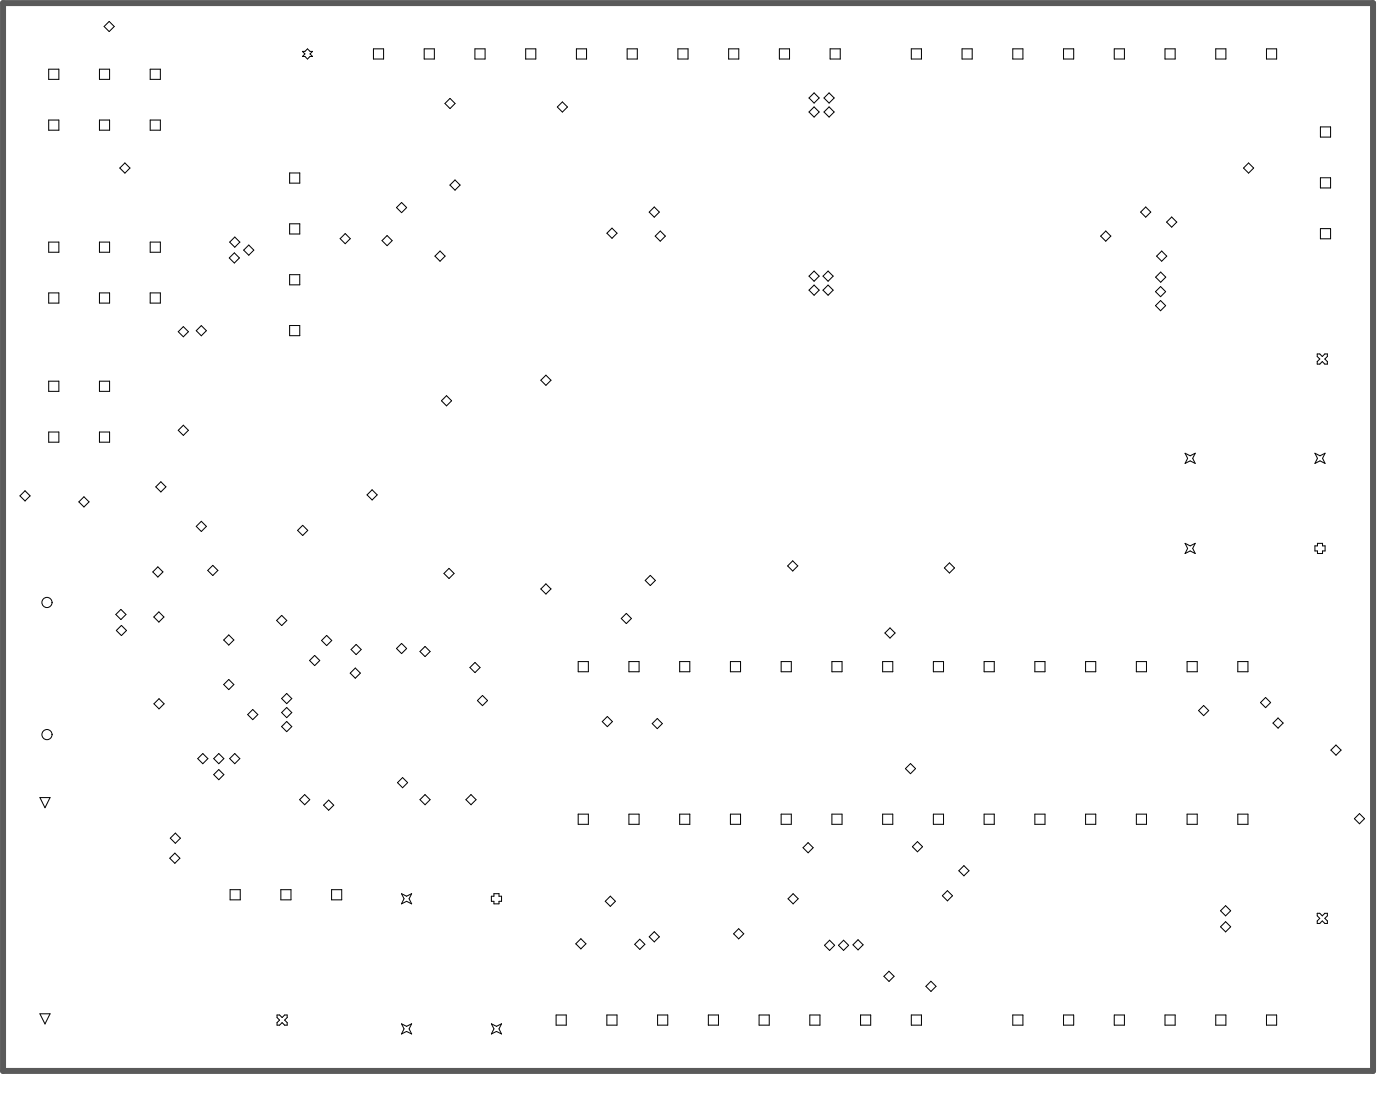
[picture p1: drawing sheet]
<svg xmlns="http://www.w3.org/2000/svg" width="233mm" height="183mm" viewBox="0 0 233 183" stroke-linecap="round" stroke-linejoin="round" font-family="sans-serif">
<path d="M.5 .5h228.2v177.7h-228.2z" fill="none" stroke="#5a5a5a" stroke-width="1"/>
<g fill="none" stroke="#000" stroke-width=".17">
<path d="M8.1 11.5h1.7v1.7h-1.7zM8.1 20h1.7v1.7h-1.7zM16.6 11.5h1.7v1.7h-1.7zM16.6 20h1.7v1.7h-1.7zM18.2 3.6l.8 .8-.8 .9-.9-.9zM25 11.5h1.7v1.7h-1.7zM25 20h1.7v1.7h-1.7zM50.4 8.6h.4l.4-.5 .4 .5h.5l-.5 .4 .5 .4h-.5l-.4 .4-.4-.4h-.4l.4-.4zM62.2 8.1h1.7v1.7h-1.7zM70.7 8.1h1.6v1.7h-1.6zM75 16.4l.8 .8-.8 .9-.9-.9zM79.1 8.1h1.7v1.7h-1.7z"/>
<path d="M87.6 8.1h1.6v1.7h-1.6zM93.7 17l.8 .8-.8 .9-.9-.9zM96 8.1h1.7v1.7h-1.7zM104.5 8.1h1.7v1.7h-1.7zM112.9 8.1h1.7v1.7h-1.7zM121.4 8.1h1.7v1.7h-1.7zM129.8 8.1h1.7v1.7h-1.7zM135.6 17.8l.8 .8-.8 .9-.8-.9zM135.6 15.5l.8 .8-.8 .9-.8-.9zM138.1 17.8l.8 .8-.8 .9-.9-.9zM138.1 15.5l.8 .8-.8 .9-.9-.9zM138.3 8.1h1.7v1.7h-1.7z"/>
<path d="M151.8 8.1h1.7v1.7h-1.7zM160.2 8.1h1.7v1.7h-1.7zM168.7 8.1h1.7v1.7h-1.7zM177.1 8.1h1.7v1.7h-1.7zM185.6 8.1h1.7v1.7h-1.7zM194 8.1h1.7v1.7h-1.7zM202.5 8.1h1.7v1.7h-1.7zM210.9 8.1h1.7v1.7h-1.7zM20.8 27.1l.8 .9-.8 .8-.8-.8zM39.1 39.5l.8 .8-.8 .8-.8-.8zM48.2 28.8h1.7v1.7h-1.7zM48.2 37.3h1.7v1.6h-1.7z"/>
<path d="M57.5 38.9l.8 .8-.8 .9-.8-.9zM64.5 39.2l.8 .8-.8 .9-.9-.9zM66.9 33.7l.8 .8-.8 .9-.9-.9zM75.8 30l.8 .8-.8 .8-.9-.8zM101.9 38l.9 .8-.9 .9-.8-.9zM109 34.5l.8 .8-.8 .8-.9-.8zM110 38.5l.8 .8-.8 .8-.9-.8zM184.2 38.5l.8 .8-.8 .8-.9-.8zM190.8 34.5l.9 .8-.9 .8-.8-.8zM195.2 36.1l.8 .9-.8 .8-.9-.8zM208 27.1l.8 .9-.8 .8-.9-.8zM219.9 21.1h1.7v1.7h-1.7z"/>
<path d="M219.9 29.6h1.7v1.7h-1.7zM219.9 38.1h1.7v1.6h-1.7zM8.1 40.3h1.7v1.7h-1.7zM8.1 48.8h1.7v1.6h-1.7zM16.6 40.3h1.7v1.7h-1.7zM16.6 48.8h1.7v1.6h-1.7zM25 40.3h1.7v1.7h-1.7zM25 48.8h1.7v1.6h-1.7zM30.5 54.4l.9 .8-.9 .9-.8-.9zM33.5 54.2l.9 .8-.9 .9-.8-.9zM39 42.1l.9 .8-.9 .9-.8-.9zM41.4 40.8l.9 .8-.9 .9-.8-.9z"/>
<path d="M48.2 45.7h1.7v1.7h-1.7zM48.2 54.2h1.7v1.7h-1.7zM73.3 41.8l.8 .8-.8 .9-.9-.9zM135.6 47.4l.8 .9-.8 .8-.8-.8zM135.6 45.1l.8 .9-.8 .8-.8-.8zM137.9 45.1l.9 .9-.9 .8-.8-.8zM137.9 47.4l.9 .9-.9 .8-.8-.8zM193.3 50l.9 .9-.9 .8-.8-.8zM193.3 47.7l.9 .8-.9 .9-.8-.9zM193.3 45.3l.9 .8-.9 .9-.8-.9zM193.5 41.8l.8 .8-.8 .9-.9-.9zM219.4 58.9h.4l.4 .4 .5-.4h.4v.4l-.4 .5 .4 .4v.4h-.4l-.5-.4-.4 .4h-.4v-.4l.4-.4-.4-.5z"/>
<path d="M8.1 63.4h1.7v1.7h-1.7zM8.1 71.9h1.7v1.7h-1.7zM16.6 63.4h1.7v1.7h-1.7zM16.6 71.9h1.7v1.7h-1.7zM30.5 70.8l.9 .8-.9 .9-.8-.9zM74.4 65.9l.8 .8-.8 .8-.9-.8zM90.9 62.4l.9 .9-.9 .8-.8-.8zM197.4 75.4l.8 .5 .9-.5-.4 .9 .4 .8-.9-.4-.8 .4 .4-.8zM219 75.4l.9 .5 .8-.5-.4 .9 .4 .8-.8-.4-.9 .4 .4-.8zM4.2 81.7l.8 .8-.8 .9-.9-.9zM14 82.7l.8 .8-.8 .9-.9-.9zM26.3 94.3l.8 .9-.8 .8-.9-.8z"/>
<path d="M26.8 80.2l.8 .8-.8 .9-.9-.9zM33.5 86.8l.9 .8-.9 .9-.8-.9zM35.4 94.1l.9 .8-.9 .9-.8-.9zM50.4 87.4l.9 .9-.9 .8-.8-.8zM62 81.5l.8 .9-.8 .8-.9-.8zM74.8 94.6l.8 .8-.8 .9-.9-.9zM90.9 97.2l.9 .8-.9 .9-.8-.9zM108.3 95.8l.9 .8-.9 .9-.8-.9zM132 93.3l.9 .9-.9 .8-.8-.8zM158.1 93.7l.9 .8-.9 .9-.8-.9zM197.4 90.4l.8 .5 .9-.5-.4 .9 .4 .8-.9-.4-.8 .4 .4-.8zM219.4 90.4h.9v.5h.4v.8h-.4v.4h-.9v-.4h-.4v-.8h.4z"/>
<path d="M20.1 101.4l.9 .9-.9 .8-.8-.8zM20.2 104.1l.9 .8-.9 .9-.8-.9zM26.5 101.8l.8 .9-.8 .8-.9-.8zM26.5 116.3l.8 .8-.8 .9-.9-.9zM38.1 105.7l.9 .8-.9 .9-.8-.9zM38.1 113.1l.9 .8-.9 .9-.8-.9zM42.1 118.1l.8 .8-.8 .9-.8-.9zM46.9 102.4l.9 .9-.9 .8-.8-.8zM47.8 117.7l.8 .9-.8 .8-.9-.8zM47.8 115.4l.8 .9-.8 .8-.9-.8zM52.4 109.1l.9 .8-.9 .9-.8-.9zM54.4 105.8l.9 .8-.9 .8-.8-.8z"/>
<path d="M59.2 111.2l.8 .8-.8 .9-.9-.9zM59.3 107.3l.9 .8-.9 .8-.8-.8zM66.9 107.1l.8 .8-.8 .9-.9-.9zM70.8 107.6l.8 .8-.8 .9-.8-.9zM79.1 110.3l.9 .8-.9 .8-.8-.8zM80.4 115.7l.8 .9-.8 .8-.9-.8zM96.3 110.1h1.7v1.7h-1.7zM101.2 119.2l.8 .9-.8 .8-.9-.8zM104.3 102.1l.9 .8-.9 .9-.8-.9zM104.8 110.1h1.6v1.7h-1.6zM109.5 119.6l.8 .8-.8 .9-.9-.9zM113.2 110.1h1.7v1.7h-1.7z"/>
<path d="M121.7 110.1h1.6v1.7h-1.6zM130.1 110.1h1.7v1.7h-1.7zM138.6 110.1h1.7v1.7h-1.7zM147 110.1h1.7v1.7h-1.7zM148.2 104.5l.9 .9-.9 .8-.8-.8zM155.5 110.1h1.7v1.7h-1.7zM163.9 110.1h1.7v1.7h-1.7zM172.4 110.1h1.7v1.7h-1.7zM180.8 110.1h1.7v1.7h-1.7zM189.3 110.1h1.7v1.7h-1.7zM197.7 110.1h1.7v1.7h-1.7zM200.5 117.4l.8 .9-.8 .8-.9-.8z"/>
<path d="M206.2 110.1h1.7v1.7h-1.7zM210.8 116.1l.8 .8-.8 .9-.9-.9zM212.9 119.5l.8 .8-.8 .9-.9-.9zM6.6 132.7h1.7l-.8 1.7zM29.2 138.7l.9 .8-.9 .8-.8-.8zM33.8 125.4l.8 .9-.8 .8-.9-.8zM36.4 128.1l.9 .8-.9 .9-.8-.9zM36.4 125.4l.9 .9-.9 .8-.8-.8zM39.1 125.4l.8 .9-.8 .8-.8-.8zM47.8 120.1l.8 .8-.8 .9-.9-.9zM50.8 132.2l.8 .9-.8 .8-.9-.8zM54.7 133.2l.9 .8-.9 .9-.8-.9z"/>
<path d="M67.1 129.4l.8 .9-.8 .8-.9-.8zM70.8 132.2l.8 .9-.8 .8-.8-.8zM78.4 132.2l.9 .9-.9 .8-.8-.8zM96.3 135.5h1.7v1.7h-1.7zM104.8 135.5h1.6v1.7h-1.6zM113.2 135.5h1.7v1.7h-1.7zM121.7 135.5h1.6v1.7h-1.6zM130.1 135.5h1.7v1.7h-1.7zM138.6 135.5h1.7v1.7h-1.7zM147 135.5h1.7v1.7h-1.7zM151.7 127.1l.8 .8-.8 .9-.9-.9zM155.5 135.5h1.7v1.7h-1.7z"/>
<path d="M163.9 135.5h1.7v1.7h-1.7zM172.4 135.5h1.7v1.7h-1.7zM180.8 135.5h1.7v1.7h-1.7zM189.3 135.5h1.7v1.7h-1.7zM197.7 135.5h1.7v1.7h-1.7zM206.2 135.5h1.7v1.7h-1.7zM222.5 124l.9 .8-.9 .9-.8-.9zM226.4 135.4l.9 .9-.9 .8-.8-.8zM29.1 142l.9 .8-.9 .9-.8-.9zM38.3 148.1h1.7v1.7h-1.7zM46.8 148.1h1.7v1.7h-1.7zM55.2 148.1h1.7v1.7h-1.7z"/>
<path d="M66.9 148.7l.8 .5 .9-.5-.5 .9 .5 .8-.9-.4-.8 .4 .4-.8zM82.3 148.7h.8v.5h.4v.8h-.4v.4h-.8v-.4h-.5v-.8h.5zM96.8 156.2l.8 .9-.8 .8-.9-.8zM101.7 149.2l.8 .8-.8 .8-.9-.8zM106.6 156.3l.8 .9-.8 .8-.9-.8zM109 155.1l.8 .8-.8 .9-.9-.9zM123 154.6l.9 .8-.9 .9-.8-.9zM132.1 148.7l.8 .9-.8 .8-.8-.8zM134.6 140.2l.8 .9-.8 .8-.8-.8zM138.2 156.5l.8 .8-.8 .9-.9-.9zM140.5 156.5l.9 .8-.9 .9-.8-.9zM142.9 156.4l.9 .8-.9 .9-.8-.9z"/>
<path d="M152.8 140.1l.9 .8-.9 .9-.8-.9zM157.8 148.2l.9 .9-.9 .8-.8-.8zM160.6 144.1l.8 .8-.8 .9-.9-.9zM204.1 150.7l.9 .9-.9 .8-.8-.8zM204.1 153.4l.9 .8-.9 .9-.8-.9zM219.4 152h.4l.4 .4 .5-.4h.4v.4l-.4 .4 .4 .5v.4h-.4l-.5-.4-.4 .4h-.4v-.4l.4-.5-.4-.4zM6.6 168.7h1.7l-.8 1.7zM46.1 168.9h.5l.4 .4 .4-.4h.4v.4l-.4 .5 .4 .4v.4h-.4l-.4-.4-.4 .4h-.5v-.4l.5-.4-.5-.5zM66.9 170.4l.8 .4 .9-.4-.5 .8 .5 .9-.9-.4-.8 .4 .4-.9zM81.8 170.4l.9 .4 .8-.4-.4 .8 .4 .9-.8-.4-.9 .4 .5-.9zM92.6 168.9h1.7v1.7h-1.7zM101.1 168.9h1.7v1.7h-1.7z"/>
<path d="M109.5 168.9h1.7v1.7h-1.7zM118 168.9h1.7v1.7h-1.7zM126.4 168.9h1.7v1.7h-1.7zM134.9 168.9h1.7v1.7h-1.7zM143.3 168.9h1.7v1.7h-1.7zM148.1 161.6l.8 .9-.8 .8-.9-.8zM151.8 168.9h1.7v1.7h-1.7zM155.1 163.3l.8 .9-.8 .8-.9-.8zM168.7 168.9h1.7v1.7h-1.7zM177.1 168.9h1.7v1.7h-1.7zM185.6 168.9h1.7v1.7h-1.7zM194 168.9h1.7v1.7h-1.7z"/>
<path d="M202.5 168.9h1.7v1.7h-1.7zM210.9 168.9h1.7v1.7h-1.7z"/>
<circle cx="7.8" cy="100.3" r=".85"/>
<circle cx="7.8" cy="122.3" r=".85"/>
</g>
</svg>
